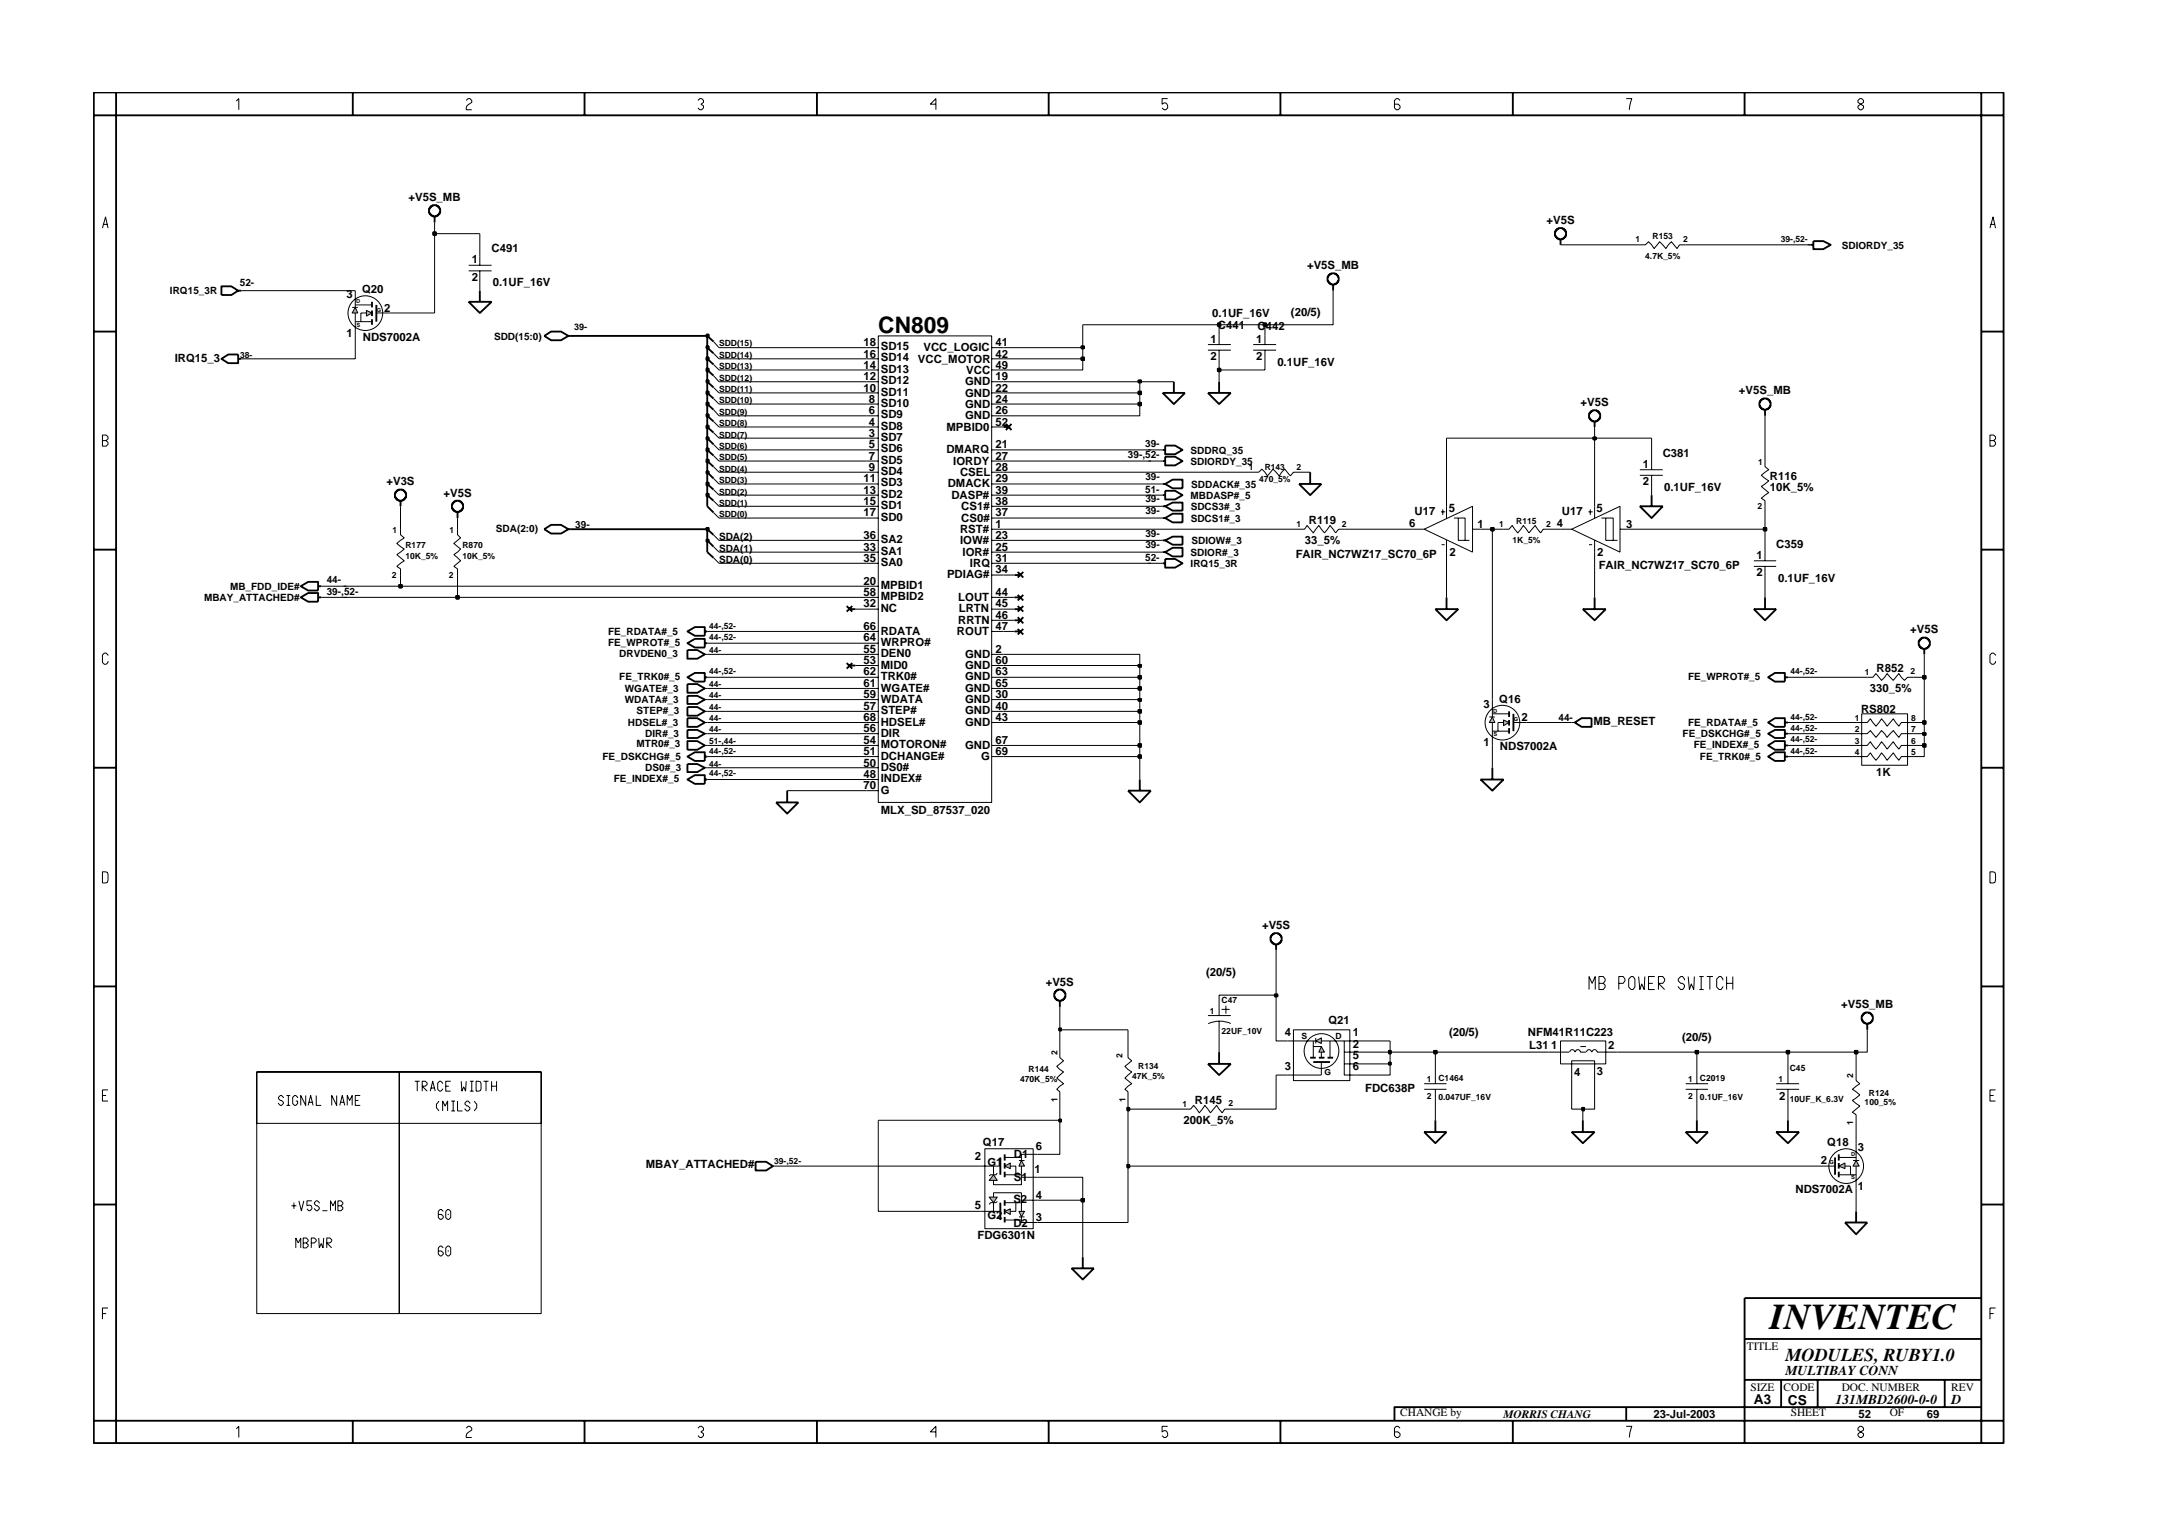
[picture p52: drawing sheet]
<svg xmlns="http://www.w3.org/2000/svg" width="297mm" height="210mm" viewBox="0 0 297 210" stroke-linecap="round" stroke-linejoin="round" font-family="sans-serif">
<defs><g id="words">
<text font-size="5" x="241.8" y="181.6">INVENTEC</text>
<text font-size="3.1" x="120" y="45.6">CN809</text>
<text font-size="2.5" x="244" y="185.9">MODULES, RUBY1.0</text>
<g font-size="1.9">
<text x="239.6" y="191.9">A3</text>
<text x="244" y="187.9">MULTIBAY CONN</text>
<text x="244.3" y="192">CS</text>
<text x="250.8" y="191.9">131MBD2600-0-0</text>
<text x="266.6" y="191.9">D</text>
</g>
<g font-size="1.6">
<text x="55.8" y="27.4">+V5S_MB</text>
<text x="64.5" y="36">1</text>
<text x="67.2" y="34.5">C491</text>
<text x="211.3" y="30.6">+V5S</text>
<text x="47.3" y="40.7">3</text>
<text x="49.5" y="40.1">Q20</text>
<text x="64.5" y="38.4">2</text>
<text x="67.3" y="39.1">0.1UF_16V</text>
<text x="178.6" y="36.8">+V5S_MB</text>
<text x="47.3" y="46">1</text>
<text x="49.6" y="46.6">NDS7002A</text>
<text x="52.5" y="42.6">2</text>
<text x="118" y="47.3">18</text>
<text x="120.3" y="47.9">SD15</text>
<text x="126.2" y="47.9">VCC_LOGIC</text>
<text x="136" y="47.3">41</text>
<text x="165.4" y="46.9">1</text>
<text x="165.6" y="43.4">0.1UF_16V</text>
<text x="166.4" y="45">C441</text>
<text x="171.6" y="46.9">1</text>
<text x="171.8" y="45.1">C442</text>
<text x="176.4" y="43.2">(20/5)</text>
<text x="23.9" y="49.4">IRQ15_3</text>
<text x="118" y="53.5">10</text>
<text x="118" y="51.9">12</text>
<text x="118" y="50.4">14</text>
<text x="118" y="48.9">16</text>
<text x="120.3" y="52.5">SD12</text>
<text x="120.3" y="51">SD13</text>
<text x="120.3" y="49.4">SD14</text>
<text x="125.4" y="49.5">VCC_MOTOR</text>
<text x="131.9" y="52.6">GND</text>
<text x="132" y="51.1">VCC</text>
<text x="136" y="51.9">19</text>
<text x="136" y="53.5">22</text>
<text x="136" y="50.4">49</text>
<text x="136" y="48.9">42</text>
<text x="165.4" y="49.2">2</text>
<text x="171.6" y="49.2">2</text>
<text x="174.5" y="50">0.1UF_16V</text>
<text x="237.6" y="53.8">+V5S_MB</text>
<text x="118.7" y="55">8</text>
<text x="118.7" y="56.6">6</text>
<text x="118.7" y="58.2">4</text>
<text x="118.7" y="59.7">3</text>
<text x="120.3" y="55.6">SD10</text>
<text x="120.3" y="57.2">SD9</text>
<text x="120.3" y="58.8">SD8</text>
<text x="120.3" y="54.1">SD11</text>
<text x="129.3" y="58.9">MPBID0</text>
<text x="131.9" y="55.7">GND</text>
<text x="131.9" y="57.2">GND</text>
<text x="131.9" y="54.2">GND</text>
<text x="136" y="58.2">52</text>
<text x="136" y="55">24</text>
<text x="136" y="56.6">26</text>
<text x="216" y="55.4">+V5S</text>
<text x="118" y="65.9">11</text>
<text x="118.7" y="62.8">7</text>
<text x="118.7" y="64.4">9</text>
<text x="118.7" y="61.2">5</text>
<text x="120.3" y="63.4">SD5</text>
<text x="120.3" y="65">SD4</text>
<text x="120.3" y="61.8">SD6</text>
<text x="120.3" y="60.3">SD7</text>
<text x="129.3" y="61.9">DMARQ</text>
<text x="130.2" y="63.5">IORDY</text>
<text x="131.2" y="65">CSEL</text>
<text x="136" y="61.2">21</text>
<text x="136" y="62.8">27</text>
<text x="136" y="64.4">28</text>
<text x="136" y="65.9">29</text>
<text x="224.5" y="64">1</text>
<text x="227.2" y="62.4">C381</text>
<text x="241.8" y="65.5">R116</text>
<text x="52.8" y="66.3">+V3S</text>
<text x="60.6" y="67.9">+V5S</text>
<text x="118" y="70.5">17</text>
<text x="118" y="67.5">13</text>
<text x="118" y="69">15</text>
<text x="120.3" y="71.1">SD0</text>
<text x="120.3" y="66.5">SD3</text>
<text x="120.3" y="68.1">SD2</text>
<text x="120.3" y="69.6">SD1</text>
<text x="129.5" y="66.6">DMACK</text>
<text x="130" y="68.2">DASP#</text>
<text x="131.3" y="71.3">CS0#</text>
<text x="131.3" y="69.7">CS1#</text>
<text x="136" y="67.5">39</text>
<text x="136" y="70.5">37</text>
<text x="136" y="69">38</text>
<text x="178.9" y="71.6">R119</text>
<text x="193.3" y="70.4">U17</text>
<text x="198" y="70">5</text>
<text x="213.4" y="70.4">U17</text>
<text x="218.1" y="70">5</text>
<text x="224.5" y="66.3">2</text>
<text x="227.4" y="67.1">0.1UF_16V</text>
<text x="241.8" y="67.1">10K_5%</text>
<text x="118" y="75.3">33</text>
<text x="118" y="76.8">35</text>
<text x="118" y="73.7">36</text>
<text x="120.3" y="75.8">SA1</text>
<text x="120.3" y="77.4">SA0</text>
<text x="120.3" y="74.3">SA2</text>
<text x="131.2" y="74.4">IOW#</text>
<text x="131.2" y="72.8">RST#</text>
<text x="131.5" y="76">IOR#</text>
<text x="132.5" y="77.5">IRQ</text>
<text x="136" y="73.7">23</text>
<text x="136" y="72.2">1</text>
<text x="136" y="76.8">31</text>
<text x="136" y="75.3">25</text>
<text x="177" y="76.2">FAIR_NC7WZ17_SC70_6P</text>
<text x="178.3" y="74.4">33_5%</text>
<text x="192.5" y="72.1">6</text>
<text x="198.1" y="76">2</text>
<text x="201.9" y="72.1">1</text>
<text x="212.7" y="72.1">4</text>
<text x="218.2" y="76">2</text>
<text x="218.4" y="77.7">FAIR_NC7WZ17_SC70_6P</text>
<text x="222.2" y="72.1">3</text>
<text x="240" y="76.4">1</text>
<text x="242.7" y="74.9">C359</text>
<text x="118" y="81.5">58</text>
<text x="118" y="83">32</text>
<text x="118" y="79.9">20</text>
<text x="120.3" y="82.1">MPBID2</text>
<text x="120.3" y="83.6">NC</text>
<text x="120.3" y="80.4">MPBID1</text>
<text x="129.4" y="79">PDIAG#</text>
<text x="130.9" y="82.1">LOUT</text>
<text x="131" y="83.7">LRTN</text>
<text x="136" y="81.5">44</text>
<text x="136" y="83">45</text>
<text x="136" y="78.3">34</text>
<text x="240" y="78.8">2</text>
<text x="242.9" y="79.5">0.1UF_16V</text>
<text x="118" y="87.6">64</text>
<text x="118" y="86.1">66</text>
<text x="118" y="89.3">55</text>
<text x="120.3" y="88.2">WRPRO#</text>
<text x="120.3" y="86.7">RDATA</text>
<text x="120.3" y="89.8">DEN0</text>
<text x="130.8" y="86.8">ROUT</text>
<text x="130.9" y="85.3">RRTN</text>
<text x="131.9" y="89.9">GND</text>
<text x="136" y="84.6">46</text>
<text x="136" y="86.1">47</text>
<text x="136" y="89.3">2</text>
<text x="261" y="86.5">+V5S</text>
<text x="118" y="93.9">61</text>
<text x="118" y="92.3">62</text>
<text x="118" y="90.8">53</text>
<text x="118" y="95.4">59</text>
<text x="120.3" y="94.5">WGATE#</text>
<text x="120.3" y="92.9">TRK0#</text>
<text x="120.3" y="91.4">MID0</text>
<text x="131.9" y="91.5">GND</text>
<text x="131.9" y="93">GND</text>
<text x="131.9" y="94.6">GND</text>
<text x="136" y="90.8">60</text>
<text x="136" y="92.3">63</text>
<text x="136" y="93.9">65</text>
<text x="136" y="95.4">30</text>
<text x="255.5" y="94.5">330_5%</text>
<text x="256.4" y="91.8">R852</text>
<text x="118" y="98.6">68</text>
<text x="118" y="101.7">54</text>
<text x="118" y="100.1">56</text>
<text x="118" y="97">57</text>
<text x="120.3" y="99.2">HDSEL#</text>
<text x="120.3" y="100.7">DIR</text>
<text x="120.3" y="97.5">STEP#</text>
<text x="120.3" y="96">WDATA</text>
<text x="131.9" y="97.6">GND</text>
<text x="131.9" y="99.2">GND</text>
<text x="131.9" y="96.1">GND</text>
<text x="136" y="101.7">67</text>
<text x="136" y="97">40</text>
<text x="136" y="98.6">43</text>
<text x="202.7" y="96.7">3</text>
<text x="202.7" y="102">1</text>
<text x="204.8" y="96">Q16</text>
<text x="207.9" y="98.6">2</text>
<text x="217.7" y="99.1">MB_RESET</text>
<text x="254.3" y="97.4">RS802</text>
<text x="118" y="107.9">70</text>
<text x="118" y="106.4">48</text>
<text x="118" y="104.7">50</text>
<text x="118" y="103.2">51</text>
<text x="120.3" y="102.2">MOTORON#</text>
<text x="120.3" y="106.9">INDEX#</text>
<text x="120.3" y="105.3">DS0#</text>
<text x="120.3" y="103.8">DCHANGE#</text>
<text x="131.9" y="102.4">GND</text>
<text x="134.1" y="103.9">G</text>
<text x="136" y="103.2">69</text>
<text x="204.9" y="102.5">NDS7002A</text>
<text x="256.3" y="106.1">1K</text>
<text x="120.3" y="111.2">MLX_SD_87537_020</text>
<text x="120.3" y="108.5">G</text>
<text x="172.4" y="126.9">+V5S</text>
<text x="142.9" y="134.7">+V5S</text>
<text x="164.8" y="133.3">(20/5)</text>
<text x="251.6" y="137.7">+V5S_MB</text>
<text x="175.5" y="141.6">4</text>
<text x="181.5" y="139.9">Q21</text>
<text x="184.9" y="141.6">1</text>
<text x="184.9" y="143.2">2</text>
<text x="198" y="141.6">(20/5)</text>
<text x="208.8" y="141.6">NFM41R11C223</text>
<text x="208.9" y="143.4">L31 1</text>
<text x="219.7" y="143.4">2</text>
<text x="229.8" y="142.2">(20/5)</text>
<text x="175.5" y="146.3">3</text>
<text x="184.9" y="144.8">5</text>
<text x="184.9" y="146.3">6</text>
<text x="186.5" y="149.2">FDC638P</text>
<text x="215.1" y="147">4</text>
<text x="218.2" y="146.9">3</text>
<text x="161.7" y="153.6">200K_5%</text>
<text x="163.3" y="150.8">R145</text>
<text x="243.1" y="150.4">2</text>
<text x="88.2" y="159.7">MBAY_ATTACHED#</text>
<text x="133.2" y="158.6">2</text>
<text x="134.3" y="156.6">Q17</text>
<text x="134.9" y="159.3">G1</text>
<text x="138.5" y="158.2">D1</text>
<text x="138.5" y="161.5">S1</text>
<text x="141.3" y="160.2">1</text>
<text x="141.5" y="157.2">6</text>
<text x="248.8" y="159.1">2</text>
<text x="249.7" y="156.6">Q18</text>
<text x="253.9" y="157.3">3</text>
<text x="133.2" y="165.3">5</text>
<text x="134.9" y="166.5">G2</text>
<text x="138.5" y="167.6">D2</text>
<text x="138.5" y="164.4">S2</text>
<text x="141.5" y="166.9">3</text>
<text x="141.5" y="163.8">4</text>
<text x="245.3" y="163.1">NDS7002A</text>
<text x="253.9" y="162.6">1</text>
<text x="133.5" y="169.3">FDG6301N</text>
<text x="238.7" y="184.4">TITLE</text>
<text x="239.2" y="190">SIZE</text>
<text x="243.7" y="190">CODE</text>
<text x="251.6" y="190">DOC. NUMBER</text>
<text x="266.6" y="190">REV</text>
<text x="191.3" y="193.5">CHANGE by</text>
<text x="205.4" y="193.7">MORRIS CHANG</text>
<text x="225.9" y="193.7">23-Jul-2003</text>
<text x="244.7" y="193.5">SHEET</text>
<text x="253.9" y="193.7">52</text>
<text x="258.2" y="193.5">OF</text>
<text x="263.3" y="193.7">69</text>
</g>
<g font-size="1.4">
<text x="251.7" y="34">SDIORDY_35</text>
<text x="23.2" y="40.2">IRQ15_3R</text>
<text x="32.8" y="39.1">52-</text>
<text x="67.5" y="46.4">SDD(15:0)</text>
<text x="154.1" y="62.6">39-,52-</text>
<text x="156.5" y="61.1">39-</text>
<text x="156.5" y="65.5">39-</text>
<text x="162.7" y="63.5">SDIORDY_35</text>
<text x="162.7" y="62">SDDRQ_35</text>
<text x="156.5" y="67.3">51-</text>
<text x="156.5" y="70.2">39-</text>
<text x="156.5" y="68.7">39-</text>
<text x="162.7" y="68.2">MBDASP#_5</text>
<text x="162.7" y="71.3">SDCS1#_3</text>
<text x="162.7" y="69.7">SDCS3#_3</text>
<text x="162.8" y="66.6">SDDACK#_35</text>
<text x="67.8" y="72.7">SDA(2:0)</text>
<text x="78.6" y="72.2">39-</text>
<text x="98.2" y="73.8">SDA(2)</text>
<text x="98.2" y="75.4">SDA(1)</text>
<text x="98.2" y="76.9">SDA(0)</text>
<text x="156.5" y="76.6">52-</text>
<text x="156.5" y="73.3">39-</text>
<text x="156.5" y="74.8">39-</text>
<text x="162.7" y="76">SDIOR#_3</text>
<text x="162.7" y="77.5">IRQ15_3R</text>
<text x="162.8" y="74.3">SDIOW#_3</text>
<text x="27.9" y="82.1">MBAY_ATTACHED#</text>
<text x="31.4" y="80.6">MB_FDD_IDE#</text>
<text x="44.6" y="79.7">44-</text>
<text x="44.6" y="81.3">39-,52-</text>
<text x="83.1" y="88.2">FE_WPROT#_5</text>
<text x="83.1" y="86.7">FE_RDATA#_5</text>
<text x="84.6" y="89.8">DRVDEN0_3</text>
<text x="84.6" y="92.9">FE_TRK0#_5</text>
<text x="85.4" y="94.5">WGATE#_3</text>
<text x="230.7" y="92.9">FE_WPROT#_5</text>
<text x="85.4" y="96">WDATA#_3</text>
<text x="85.8" y="99.2">HDSEL#_3</text>
<text x="87" y="97.6">STEP#_3</text>
<text x="88.2" y="100.7">DIR#_3</text>
<text x="212.9" y="98.6">44-</text>
<text x="229.9" y="100.7">FE_DSKCHG#_5</text>
<text x="230.7" y="99.2">FE_RDATA#_5</text>
<text x="82.3" y="103.8">FE_DSKCHG#_5</text>
<text x="83.8" y="106.9">FE_INDEX#_5</text>
<text x="87" y="102">MTR0#_3</text>
<text x="88.2" y="105.3">DS0#_3</text>
<text x="231.4" y="102.2">FE_INDEX#_5</text>
<text x="232.3" y="103.8">FE_TRK0#_5</text>
</g>
<g font-size="1.2">
<text x="223.5" y="33.1">1</text>
<text x="224.8" y="35.4">4.7K_5%</text>
<text x="225.8" y="32.7">R153</text>
<text x="230" y="33.1">2</text>
<text x="243.3" y="33.1">39-,52-</text>
<text x="78.4" y="45.1">39-</text>
<text x="98.2" y="47.3">SDD(15)</text>
<text x="32.8" y="48.9">38-</text>
<text x="98.2" y="50.5">SDD(13)</text>
<text x="98.2" y="52">SDD(12)</text>
<text x="98.2" y="53.6">SDD(11)</text>
<text x="98.2" y="49">SDD(14)</text>
<text x="98.2" y="55.1">SDD(10)</text>
<text x="98.2" y="56.7">SDD(9)</text>
<text x="98.2" y="58.3">SDD(8)</text>
<text x="98.2" y="59.8">SDD(7)</text>
<text x="98.2" y="62.9">SDD(5)</text>
<text x="98.2" y="64.4">SDD(4)</text>
<text x="98.2" y="61.4">SDD(6)</text>
<text x="170.6" y="64.2">1</text>
<text x="172" y="65.9">470_5%</text>
<text x="172.8" y="64.2">R143</text>
<text x="177.2" y="64.2">2</text>
<text x="240.2" y="63.5">1</text>
<text x="98.2" y="66.1">SDD(3)</text>
<text x="98.2" y="67.6">SDD(2)</text>
<text x="98.2" y="69.1">SDD(1)</text>
<text x="98.2" y="70.7">SDD(0)</text>
<text x="177.2" y="72">1</text>
<text x="183.3" y="72">2</text>
<text x="204.8" y="72">1</text>
<text x="207.2" y="71.6">R115</text>
<text x="211.3" y="72">2</text>
<text x="240.1" y="69.6">2</text>
<text x="53.6" y="72.8">1</text>
<text x="55.4" y="74.9">R177</text>
<text x="55.4" y="76.4">10K_5%</text>
<text x="61.4" y="72.8">1</text>
<text x="63.2" y="74.9">R870</text>
<text x="63.2" y="76.4">10K_5%</text>
<text x="206.7" y="74.3">1K_5%</text>
<text x="53.5" y="78.9">2</text>
<text x="61.3" y="78.9">2</text>
<text x="96.9" y="89.3">44-</text>
<text x="96.9" y="87.5">44-,52-</text>
<text x="96.9" y="86">44-,52-</text>
<text x="96.9" y="95.4">44-</text>
<text x="96.9" y="93.9">44-</text>
<text x="96.9" y="92.1">44-,52-</text>
<text x="244.6" y="92.1">44-,52-</text>
<text x="254.8" y="92.2">1</text>
<text x="261.1" y="92.1">2</text>
<text x="96.9" y="100.1">44-</text>
<text x="96.9" y="97">44-</text>
<text x="96.9" y="101.7">51-,44-</text>
<text x="96.9" y="98.6">44-</text>
<text x="244.6" y="101.4">44-,52-</text>
<text x="244.6" y="99.9">44-,52-</text>
<text x="244.6" y="98.4">44-,52-</text>
<text x="253.4" y="101.7">3</text>
<text x="253.4" y="98.6">1</text>
<text x="253.4" y="100.1">2</text>
<text x="261.1" y="101.7">6</text>
<text x="261.1" y="100.1">7</text>
<text x="261.1" y="98.6">8</text>
<text x="96.9" y="104.7">44-</text>
<text x="96.9" y="103.1">44-,52-</text>
<text x="96.9" y="106.1">44-,52-</text>
<text x="244.6" y="103.1">44-,52-</text>
<text x="253.4" y="103.2">4</text>
<text x="261.1" y="103.2">5</text>
<text x="166.9" y="137.1">C47</text>
<text x="165.3" y="138.5">1</text>
<text x="166.9" y="141.2">22UF_10V</text>
<text x="177.8" y="141.9">S</text>
<text x="182.5" y="141.9">D</text>
<text x="139.4" y="147.8">470K_5%</text>
<text x="140.5" y="146.5">R144</text>
<text x="144.5" y="144.1" transform="rotate(-90 144.5 144.1)">2</text>
<text x="153.4" y="144.5" transform="rotate(-90 153.4 144.5)">2</text>
<text x="154.7" y="147.5">47K_5%</text>
<text x="155.5" y="146.1">R134</text>
<text x="181" y="146.9">G</text>
<text x="194.9" y="147.8">1</text>
<text x="196.5" y="147.7">C1464</text>
<text x="230.7" y="147.8">1</text>
<text x="232.3" y="147.7">C2019</text>
<text x="243" y="147.8">1</text>
<text x="244.5" y="146.4">C45</text>
<text x="253.2" y="147.2" transform="rotate(-90 253.2 147.2)">2</text>
<text x="255.3" y="149.8">R124</text>
<text x="144.5" y="150.6" transform="rotate(-90 144.5 150.6)">1</text>
<text x="153.8" y="150.6" transform="rotate(-90 153.8 150.6)">1</text>
<text x="161.6" y="151.2">1</text>
<text x="167.8" y="151.1">2</text>
<text x="194.9" y="150.2">2</text>
<text x="196.5" y="150.4">0.047UF_16V</text>
<text x="230.7" y="150.2">2</text>
<text x="232.3" y="150.4">0.1UF_16V</text>
<text x="244.5" y="150.6">10UF_K_6.3V</text>
<text x="253.2" y="153.7" transform="rotate(-90 253.2 153.7)">1</text>
<text x="254.8" y="151">100_5%</text>
<text x="105.8" y="159.1">39-,52-</text>
</g>
<g font-size=".8">
<text x="48.7" y="41.4">D</text>
<text x="48.7" y="44.7">S</text>
<text x="51.5" y="42.6">G</text>
<text x="204" y="97.4">D</text>
<text x="204.1" y="100.5">S</text>
<text x="206.9" y="98.5">G</text>
<text x="250" y="159.1">G</text>
<text x="252.9" y="161.2">S</text>
<text x="252.9" y="157.9">D</text>
</g>
</g></defs>
<g fill="none" stroke="#000" stroke-width=".25">
<path d="M74.4 45.9l.9-.6h1.4l1 .6-1 .6h-1.4zM77.7 45.9h.3M96.6 52.2l.9 .7M96.6 45.9l.9 .8M137.1 58.3h.8M137.4 57.9l.8 .9M138.2 57.9l-.8 .9M96.6 63l.9 .8M158.9 73.8h.3M159.2 73.8l1-.5h1.4v1.1h-1.4zM177.5 66.1h3l-1.5 1.6zM179 64.5v1.6"/>
<path d="M93.9 88.8h1.4l1 .6-1 .6h-1.4zM93.9 86.3l1-.6h1.4v1.2h-1.4zM93.9 92.6l1-.6h1.4v1.1h-1.4zM93.9 98.1h1.4l1 .6-1 .6h-1.4zM96.3 92.6h.3M96.3 86.3h.3M215.2 98.7l.9-.6h1.4v1.2h-1.4zM239.6 83.2h3.1l-1.5 1.6zM241.2 81.6v1.6M241.6 92.6l.9-.6h1.4v1.1h-1.4zM241.6 98.7l.9-.6h1.4v1.2h-1.4zM243.9 92.6h.4"/>
<path d="M243.9 98.7h.4M254.5 138.6l.2-.1a.72 .72 0 0 1 .9 0l.3 .4v.5l-.5 .5h-.5l-.4-.4-.1-.6h.1zM255.1 139.9v.8M250.7 158.2v2.3"/>
</g>
<g fill="none" stroke="#000" stroke-width=".14">
<path d="M97.5 52.9l.7 .8M97.5 46.7l.7 .8M171.2 47.1h3.2M171.2 47.9h3.2M172.8 45.9v1.2M172.8 47.9v1.1M79.6 72.3h.4M97.5 63.8l.7 .7M171.2 64.5h.8l.4-.4 .8 .9 .7-.9 .9 .9 .7-.9 .8 .9 .4-.5h.8M96.3 89.4h.3M96.3 98.7h.3M214.7 98.7h.5"/>
<path d="M253.6 98.7h1.5l.5-.5 .7 1 .8-1 .7 1 .9-1 .7 1 .4-.5h1.6M254.4 97.6h6.2v7h-6.2zM253.6 100.3h1.5l.5-.5 .7 1 .8-1 .7 1 .9-1 .7 1 .4-.5h1.6M253.6 101.9h1.5l.5-.5 .7 1 .8-1 .7 1 .9-1 .7 1 .4-.5h1.6M253.6 103.4h1.5l.5-.5 .7 1 .8-1 .7 1 .9-1 .7 1 .4-.5h1.6M248.9 159.4h1.8"/>
</g>
<path d="M253.6 158.6l.4 .8h-.8z" fill-rule="evenodd" fill="#b3b3b3" stroke="#000" stroke-width=".14"/>
<path d="M253.2 158.6h.8" fill="none" stroke="#000" stroke-width=".14"/>
<path d="M251.2 159.4l.9-.5v.8z" fill-rule="evenodd" fill="#b3b3b3" stroke="#000" stroke-width=".14"/>
<g fill="none" stroke="#000" stroke-width=".25">
<path d="M240.6 54.7l.1-.1a.72 .72 0 0 1 1 0l.2 .4v.5l-.5 .5h-.5l-.4-.4-.1-.6h.1zM241.2 56v.8M158.9 70.8h.3M159.2 70.8l1-.6h1.4v1.2h-1.4zM93.9 87.9l1-.6h1.4v1.2h-1.4zM96.3 87.9h.3M206.8 97.6v2.3M93.9 101.3h1.4l1 .6-1 .6h-1.4zM242.7 154.7h3.1l-1.5 1.5zM244.3 153.1v1.6M251.2 157.7v.9M251.2 158.9v.8"/>
<path d="M251.2 160.1v.8"/>
</g>
<g fill="none" stroke="#000" stroke-width=".14">
<path d="M206.8 98.7h1.8M96.3 101.9h.3M251.2 158.2h2.4M252.1 159.4h.7v1.1M253.6 156.2v2.4M253.6 159.4v3M251.2 160.5h2.4"/>
<circle cx="252.2" cy="159.4" r="2.37"/>
</g>
<path d="M203.9 98l.3 .7h-.7z" fill-rule="evenodd" fill="#b3b3b3" stroke="#000" stroke-width=".14"/>
<path d="M203.5 98h.7" fill="none" stroke="#000" stroke-width=".14"/>
<path d="M205.4 98.4l.8 .3-.8 .5z" fill-rule="evenodd" fill="#b3b3b3" stroke="#000" stroke-width=".14"/>
<g fill="none" stroke="#000" stroke-width=".25">
<path d="M30.3 39.1h1.3l.9 .6-.9 .6h-1.3zM32.5 39.7h.5M59 28.1l.6-.1 .5 .4v.7l-.3 .4-.7 .1-.4-.4-.1-.7zM59.4 29.6v.8M181.7 37.4h.7l.4 .3 .1 .7-.3 .4-.7 .1-.4-.4-.1-.6zM182.1 39v.7M51.4 41.7v2.3M96.6 47.5l.9 .8M96.6 49l.9 .8M96.6 58.3l.9 .8M96.6 59.9l.9 .8M54.1 67.2l.2-.1a.72 .72 0 0 1 .9 0l.3 .3v.5l-.5 .5h-.5l-.5-.3v-.7z"/>
<path d="M54.7 68.4v.8M74.4 72.3l.9-.6h1.4l1 .6-1 .6h-1.4zM77.7 72.3h.3M96.6 75.5l.9 .7M96.6 67.7l.9 .7M96.6 69.2l.9 .8M96.6 72.3l.9 .8M96.6 61.5l.9 .7M96.6 73.8l.9 .9M138.6 78.6h.8M139.1 78.2l.7 .7M139.8 78.2l-.7 .7"/>
<path d="M158.9 69.2h.3M158.9 67.7h.3M158.9 66.1h.3M158.9 75.5h.3M159.2 67.1h1.4l1 .6-1 .6h-1.4zM159.2 66.1l1-.6h1.4v1.2h-1.4zM159.2 69.2l1-.5h1.4v1.1h-1.4zM159.2 75.5l1-.6h1.4v1.1h-1.4zM224.1 69.2h3.1l-1.5 1.6zM225.7 67.7v1.5M93.9 99.8h1.4l1 .5-1 .6h-1.4zM93.9 96.6h1.4l1 .6-1 .6h-1.4z"/>
<path d="M93.9 95.1h1.4l1 .5-1 .6h-1.4zM93.9 93.5h1.4l1 .6-1 .6h-1.4zM115.7 82.8l.7 .8M116.1 83.2h.8M116.4 82.8l-.7 .8M138.6 86.3h.8M138.6 81.6h.8M138.6 83.2h.8M138.6 84.8h.8M139.1 86l.7 .7M139.1 81.3l.7 .8M139.1 82.8l.7 .8"/>
<path d="M139.1 84.3l.7 .9M139.8 86l-.7 .7M139.8 81.3l-.7 .8M139.8 82.8l-.7 .8M139.8 84.3l-.7 .9M196.1 83.2h3.1l-1.6 1.6zM197.6 81.6v1.6M206.2 97.2v.8M206.2 98.4v.8M206.2 99.5v.8M262.5 87.2l.7-.1 .4 .4 .1 .7-.4 .4-.6 .1-.5-.4v-.7zM262.9 88.7v.7"/>
<path d="M93.9 104.4h1.4l1 .5-1 .6h-1.4zM93.9 106.5l1-.6h1.4v1.2h-1.4zM96.3 106.5h.3M106 109.7h3.1l-1.5 1.5zM107.6 108v1.7M154.1 108h3.2l-1.6 1.7zM155.7 106.5v1.5M241.6 101.9l.9-.6h1.4v1.2h-1.4zM241.6 100.3l.9-.5h1.4v1.1h-1.4zM243.9 101.9h.4M243.9 100.3h.4M144.2 135.5l.2-.1a.72 .72 0 0 1 .9 0l.3 .3v.5l-.5 .6h-.5l-.5-.4-.1-.7h.1z"/>
<path d="M144.8 136.8v.8M103.2 158.8h1.5l.9 .6-.9 .5h-1.5zM194.6 154.7h3l-1.5 1.5zM196.1 153.1v1.6M230.3 154.7h3.1l-1.6 1.5zM231.8 153.1v1.6"/>
</g>
<g fill="none" stroke="#000" stroke-width=".14">
<path d="M64 36.3h3.2M64 37h3.2M65.6 35.1v1.2M65.6 37v1.1M224.1 33.5h.7l.4-.5 .8 1 .8-1 .8 1 .8-1 .7 1 .4-.5h.8M247 33.5h.4M51.4 42.8h1.8M97.5 48.3l.7 .7M97.5 49.8l.7 .8M97.5 59.1l.7 .8M54.7 72.3v.8l.5 .4-1 .8 1 .7-1 .8 1 .8-1 .8 .5 .3v.9M97.5 76.2l.7 .8"/>
<path d="M97.5 60.7l.7 .8M97.5 68.4l.7 .8M97.5 70l.7 .8M97.5 73.1l.7 .7M97.5 62.2l.7 .8M97.5 74.7l.7 .8M156.9 63h.4M156.9 61.5h.4M156.9 67.7h.4M205.4 72.3h.8l.4-.5 .8 1 .7-1 .8 1 .8-1 .8 1 .3-.5h.8M213.2 72.3h1.5M214.7 72.3l6.6-3.1v6.3z"/>
<path d="M217 69.9h.6M217.1 74.4h.4M217.3 69.6v.8M217.9 69.2v1.6M217.9 73.8v1.7M218.8 70.8h1.6v3h.6M219.4 70.8v3h1M221.3 72.3h1.2M239.6 76.6h3.1M239.6 77.4h3.1M241.2 63v.8l.5 .4-1 .8 1 .7-1 .8 1 .8-1 .8 .5 .3v.8M241.2 75.5v1.1"/>
<path d="M241.2 77.4v1.2M46.9 80.1h.5M46.9 81.6h.5M96.3 97.2h.3M96.3 95.6h.3M96.3 94.1h.3M203.9 99.9h2.3M203.9 97.6h2.3M203.9 95.6v2.4M203.9 98.7v3.2M205.4 98.7h-.7v1.2M96.3 104.9h.3"/>
<path d="M96.3 100.3h.3M105.6 159.4h.4M161.9 151.6h.8l.4-.5 .8 1 .7-1 .8 1 .8-1 .8 1 .3-.5h.9M230.3 148.1h3.1M230.3 148.9h3.1M231.8 146.9v1.2M231.8 148.9v1.1"/>
<circle cx="205.3" cy="98.8" r="2.37"/>
</g>
<path d="M48.5 42l.4 .8h-.8z" fill-rule="evenodd" fill="#b3b3b3" stroke="#000" stroke-width=".14"/>
<path d="M48.1 42h.8" fill="none" stroke="#000" stroke-width=".14"/>
<path d="M50.1 42.4l.7 .4-.7 .4z" fill-rule="evenodd" fill="#b3b3b3" stroke="#000" stroke-width=".14"/>
<g fill="none" stroke="#000" stroke-width=".25">
<path d="M50.8 41.2v.8M50.8 42.4v.8M50.8 43.6v.8M115.7 90.6l.7 .8M116.1 90.9h.8M116.4 90.6l-.7 .8M136.7 158.2v2.3M137.3 157.7v.9M137.3 158.9v.8M136.7 164.4v2.3M137.3 160.1v.8M137.3 164v.8"/>
<path d="M137.3 165.2v.8M137.3 166.3v.8"/>
</g>
<g fill="none" stroke="#000" stroke-width=".14">
<path d="M48.5 39.7v2.3M48.5 44h2.3M48.5 41.7h2.3M48.5 42.8v3.1M50.1 42.8h-.8v1.2M134 159.4h2.7M134.6 157h6.6v10.9h-6.6zM141.8 157.7h-2.2v.5h-2.3M154.1 143.8v.7l.5 .5-.9 .7 .9 .8-.9 .8 .9 .8-.9 .8 .4 .3v.8M137.3 160.5h2.3v.4h2.2M137.3 166.7h2.3v.4h1.6M141.2 164h-1.6v.4h-2.3"/>
<circle cx="49.9" cy="42.8" r="2.37"/>
</g>
<path d="M135.7 160.5l.6 .8h-1.1z" fill-rule="evenodd" fill="#b3b3b3" stroke="#000" stroke-width=".14"/>
<path d="M136.3 160.3l-.2 .2h-.8l-.1 .2" fill="none" stroke="#000" stroke-width=".14"/>
<path d="M135.2 163.6h1.1l-.6 .8z" fill-rule="evenodd" fill="#b3b3b3" stroke="#000" stroke-width=".14"/>
<path d="M135.7 159.4v1.1M134 165.5h2.7M135.7 163.6v-.6h3.9v1M135.7 164.4v1.1M139.6 160.9v1h-3.9v-.6M141.2 164h.6M141.2 167.1h.6" fill="none" stroke="#000" stroke-width=".14"/>
<path d="M137.3 159.4l.7-.5v.8z" fill-rule="evenodd" fill="#b3b3b3" stroke="#000" stroke-width=".14"/>
<path d="M138 159.4h.8v1.1" fill="none" stroke="#000" stroke-width=".14"/>
<path d="M139.6 158.6l.4 .8h-.8z" fill-rule="evenodd" fill="#b3b3b3" stroke="#000" stroke-width=".14"/>
<path d="M139.2 158.6h.8M139.6 158.2v.4M139.6 159.4v1.1" fill="none" stroke="#000" stroke-width=".14"/>
<path d="M137.3 165.5l.7-.3v.8z" fill-rule="evenodd" fill="#b3b3b3" stroke="#000" stroke-width=".14"/>
<path d="M138.8 164.4v1.1h-.8" fill="none" stroke="#000" stroke-width=".14"/>
<path d="M139.2 165.5h.8l-.4 .8z" fill-rule="evenodd" fill="#b3b3b3" stroke="#000" stroke-width=".14"/>
<g fill="none" stroke="#000" stroke-width=".14">
<path d="M78 45.9h.4M97.5 57.6l.7 .7M118.4 47.5h1.6M118.4 49h1.6M118.4 50.6h1.6M118.4 52.2h1.6M118.4 53.7h1.6M118.4 55.2h1.6M118.4 56.8h1.6M118.4 58.3h1.6M118.4 59.9h1.6M120 45.9h15.5v63.8h-15.5z"/>
<path d="M135.5 47.5h1.6M135.5 49h1.6M135.5 50.6h1.6M135.5 52.2h1.6M135.5 53.7h1.6M135.5 55.2h1.6M135.5 56.8h1.6M135.5 58.3h1.6M118.4 77h1.6M118.4 61.5h1.6M118.4 63h1.6M118.4 64.5h1.6"/>
<path d="M118.4 66.1h1.6M118.4 69.2h1.6M118.4 70.8h1.6M118.4 73.8h1.6M118.4 75.5h1.6M118.4 67.7h1.6M135.5 77h1.6M135.5 61.5h1.6M135.5 63h1.6M135.5 64.5h1.6M135.5 66.1h1.6M135.5 69.2h1.6"/>
<path d="M135.5 70.8h1.6M135.5 73.8h1.6M135.5 75.5h1.6M135.5 67.7h1.6M135.5 72.3h1.6M135.5 78.6h1.6M156.9 77h.4M177.5 72.3h.8l.3-.5 .8 1 .8-1 .8 1 .7-1 .8 1 .4-.5h.8M193 72.3h1.6M194.6 72.3l6.6-3.1v6.3zM196.9 69.9h.6M197 74.4h.4"/>
<path d="M197.1 69.6v.8M197.6 69.2v1.6M197.6 73.8v1.7M198.7 70.8h1.5v3h.6M199.2 70.8v3h1M201.2 72.3h1.1M224.1 64.2h3.1M224.1 65h3.1M225.7 63v1.2M225.7 65v1.1M118.4 80.1h1.6M118.4 81.6h1.6"/>
<path d="M118.4 83.2h1.6M118.4 86.3h1.6M118.4 87.9h1.6M118.4 89.4h1.6M118.4 90.9h1.6M118.4 92.6h1.6M118.4 94.1h1.6M118.4 95.6h1.6M118.4 97.2h1.6M118.4 98.7h1.6M135.5 81.6h1.6M135.5 83.2h1.6"/>
<path d="M135.5 86.3h1.6M135.5 89.4h1.6M135.5 90.9h1.6M135.5 92.6h1.6M135.5 94.1h1.6M135.5 95.6h1.6M135.5 97.2h1.6M135.5 98.7h1.6M135.5 84.8h1.6M118.4 100.3h1.6M118.4 101.9h1.6M118.4 103.4h1.6"/>
<path d="M118.4 104.9h1.6M118.4 108h1.6M118.4 106.5h1.6M135.5 101.9h1.6M135.5 103.4h1.6M165 138.8h3.2M166.6 137.6v1.2M166.6 139.5v1.2M166.9 137.9h1.1M167.5 137.4v1.1M168.2 139.9a3.7 3.7 0 0 0-3.1 0M180.5 145.1v1.8"/>
<path d="M194.6 148.1h3M194.6 148.9h3M196.1 146.9v1.2M196.1 148.9v1.1M211.6 143.8h2.8M213.2 142.3h6.2v3.1h-6.2zM214.5 143.8a.34 .34 0 0 1 .3-.4 .34 .34 0 0 1 .4 .4M214.7 146.9v-1.9h3.2v1.9M215.3 143.8a.34 .34 0 0 1 .3-.4 .34 .34 0 0 1 .3 .4h.8M215.9 143h.8M216.8 143.8a.34 .34 0 0 1 .3-.4 .34 .34 0 0 1 .4 .4M217.5 143.8a.34 .34 0 0 1 .4-.4 .34 .34 0 0 1 .3 .4h2.8"/>
<path d="M136.3 164.2l-.2 .2h-.8l-.1 .2M139.2 166.3h.8M139.6 164.4v1.1M139.6 166.3v.4"/>
</g>
<g fill="none" stroke="#000" stroke-width=".25">
<path d="M65.6 39.7v1.5M212.6 31.4l.2-.1a.72 .72 0 0 1 .9 0l.3 .4v.5l-.5 .5h-.5l-.5-.3v-.7zM213.2 32.7v.8M30.3 49l.9-.6h1.3v1.2h-1.3zM32.5 49h.5M64 41.2h3.2l-1.6 1.6zM96.6 56.8l.9 .8M158.9 53.7h3l-1.5 1.5zM160.4 52.2v1.5M217.5 56.1h.6l.5 .3v.7l-.3 .4-.7 .1-.4-.4-.1-.6zM217.9 57.6v.7M61.9 68.7l.2-.1a.72 .72 0 0 1 .9 0l.3 .3v.5l-.5 .5h-.5l-.5-.3v-.7z"/>
<path d="M62.5 70v.8M41.1 80.1l1-.6h1.4v1.2h-1.4zM41.1 81.6l1-.6h1.4v1.2h-1.4zM43.5 80.1h.4M43.5 81.6h.4M216.3 83.2h3.1l-1.5 1.6zM217.9 81.6v1.6M202.3 106.5h3.1l-1.5 1.5zM203.9 104.9v1.6M241.6 103.4l.9-.6h1.4v1.2h-1.4zM243.9 103.4h.4M173.8 127.8l.1-.1a.72 .72 0 0 1 1 0l.2 .3v.5l-.5 .5h-.5l-.4-.3-.1-.7h.1z"/>
<path d="M174.4 129v.8M179.4 145.1h2.3M146.4 173.3h3.1l-1.6 1.6zM147.9 171.8v1.5M252.1 167.1h3l-1.5 1.6zM253.6 165.5v1.6"/>
</g>
<path d="M179.8 142.3l.7-.5v.8z" fill-rule="evenodd" fill="#b3b3b3" stroke="#000" stroke-width=".14"/>
<path d="M179.8 141.8v.8" fill="none" stroke="#000" stroke-width=".14"/>
<path d="M180.5 143l.5 .8h-.8z" fill-rule="evenodd" fill="#b3b3b3" stroke="#000" stroke-width=".14"/>
<g fill="none" stroke="#000" stroke-width=".25">
<path d="M247.4 33.5h.4M247.8 32.9h1.3l1 .6-1 .6h-1.3zM96.6 50.6l.9 .7M96.6 53.7l.9 .8M96.6 55.2l.9 .8M165 53.7h3.2l-1.6 1.5zM166.6 52.2v1.5M96.6 64.5l.9 .9M96.6 66.1l.9 .8M158.9 63h.3M158.9 61.5h.3M158.9 77h.3"/>
<path d="M159.2 62.4h1.4l1 .6-1 .6h-1.4zM159.2 60.9h1.4l1 .6-1 .6h-1.4zM159.2 76.4h1.4l1 .6-1 .6h-1.4zM93.9 103.4l1-.6h1.4v1.2h-1.4zM96.3 103.4h.3M165 145.4h3.2l-1.6 1.5zM166.6 143.8v1.6M179 144.5h.8M180.2 144.5h.8M181.4 144.5h.7M214.7 154.7h3.2l-1.6 1.5zM216.3 153.1v1.6"/>
</g>
<g fill="none" stroke="#000" stroke-width=".14">
<path d="M97.5 51.3l.7 .9M97.5 54.5l.7 .7M97.5 56l.7 .8M165 47.1h3.2M165 47.9h3.2M166.6 45.9v1.2M166.6 47.9v1.1M62.5 72.3v.8l.4 .4-.9 .8 .9 .7-.9 .8 .9 .8-.9 .8 .5 .3v.9M97.5 65.4l.7 .7M97.5 66.9l.7 .8M255.1 92.6h.8l.4-.6 .8 1 .7-1 .9 1 .7-1 .8 1 .4-.4h.8M120 153.1v12.4h14"/>
<path d="M144.8 143.8v.7l.5 .5-.9 .7 .9 .8-.9 .8 .9 .8-.9 .8 .4 .3v.8M154.1 159.4v7.7h-12.3M175.9 142.3h3.9M175.9 146.9h4.6M176.7 140.7h7.7v7h-7.7zM179.4 142.3v2.2M179.4 143h1.1M180.5 142.3h4.7M180.5 143.8v.7M181.7 142.3v2.2M183.7 142.3v4.6h1.5M183.7 145.4h1.5"/>
<path d="M183.7 143.8h1.5M242.7 148.1h3.1M242.7 148.9h3.1M244.3 146.9v1.2M244.3 148.9v1.1M253.6 146.9v.8l.5 .4-1 .8 1 .7-1 .8 1 .7-1 .9 .5 .3v.8M141.8 164h6.1v7.8M253.6 162.4v3.1"/>
<circle cx="180.6" cy="143.6" r="2.37"/>
</g>
<path d="M147.8 163.8h.3v.4h-.3z" fill-rule="evenodd" fill="#c2c2c2" stroke="#000" stroke-width=".25"/>
<path d="M147.8 163.8h.3v.4h-.3z" fill="none" stroke="#000" stroke-width=".25"/>
<path d="M106 159.4h28M141.8 160.9h6.1v3.1" fill="none" stroke="#000" stroke-width=".14"/>
<path d="M154 159.2h.3v.3h-.3z" fill-rule="evenodd" fill="#c2c2c2" stroke="#000" stroke-width=".25"/>
<path d="M154 159.2h.3v.3h-.3z" fill="none" stroke="#000" stroke-width=".25"/>
<path d="M120 153.1h24.8v4.6h-3M154.1 151.6v7.8h94.8M253.6 153.1v3.1" fill="none" stroke="#000" stroke-width=".14"/>
<path d="M144.7 153h.3v.3h-.3z" fill-rule="evenodd" fill="#c2c2c2" stroke="#000" stroke-width=".25"/>
<path d="M144.7 153h.3v.3h-.3z" fill="none" stroke="#000" stroke-width=".25"/>
<path d="M144.8 150v3.1M196.1 150v3.1M216.3 151.6v1.5M231.8 150v3.1M244.3 150v3.1" fill="none" stroke="#000" stroke-width=".14"/>
<path d="M154 151.4h.3v.3h-.3z" fill-rule="evenodd" fill="#c2c2c2" stroke="#000" stroke-width=".25"/>
<path d="M154 151.4h.3v.3h-.3z" fill="none" stroke="#000" stroke-width=".25"/>
<path d="M154.1 150v1.6h7.8M174.4 146.9v4.7h-6.2M214.7 146.9v4.7h1.6" fill="none" stroke="#000" stroke-width=".14"/>
<path d="M216.2 151.4h.2v.3h-.2z" fill-rule="evenodd" fill="#c2c2c2" stroke="#000" stroke-width=".25"/>
<path d="M216.2 151.4h.2v.3h-.2z" fill="none" stroke="#000" stroke-width=".25"/>
<path d="M174.4 146.9h1.5M185.2 145.4h4.7v1.5h-4.7M196.1 143.8v3.1M217.9 146.9v4.7h-1.6M231.8 143.8v3.1M244.3 143.8v3.1M253.6 143.8v3.1" fill="none" stroke="#000" stroke-width=".14"/>
<path d="M189.8 145.2h.2v.3h-.2z" fill-rule="evenodd" fill="#c2c2c2" stroke="#000" stroke-width=".25"/>
<path d="M189.8 145.2h.2v.3h-.2z" fill="none" stroke="#000" stroke-width=".25"/>
<path d="M144.8 140.7v3.1M154.1 140.7v3.1M166.6 140.7v3.1M185.2 143.8h4.7v1.6" fill="none" stroke="#000" stroke-width=".14"/>
<path d="M189.8 143.6h.2v.3h-.2z" fill-rule="evenodd" fill="#c2c2c2" stroke="#000" stroke-width=".25"/>
<path d="M189.8 143.6h.2v.3h-.2z" fill="none" stroke="#000" stroke-width=".25"/>
<path d="M189.9 142.3v1.5h6.2" fill="none" stroke="#000" stroke-width=".14"/>
<path d="M195.9 143.6h.4v.3h-.4z" fill-rule="evenodd" fill="#c2c2c2" stroke="#000" stroke-width=".25"/>
<path d="M195.9 143.6h.4v.3h-.4z" fill="none" stroke="#000" stroke-width=".25"/>
<path d="M196.1 143.8h15.5M221 143.8h10.8" fill="none" stroke="#000" stroke-width=".14"/>
<path d="M231.7 143.6h.3v.3h-.3z" fill-rule="evenodd" fill="#c2c2c2" stroke="#000" stroke-width=".25"/>
<path d="M231.7 143.6h.3v.3h-.3z" fill="none" stroke="#000" stroke-width=".25"/>
<path d="M231.8 143.8h12.5" fill="none" stroke="#000" stroke-width=".14"/>
<path d="M244.1 143.6h.4v.3h-.4z" fill-rule="evenodd" fill="#c2c2c2" stroke="#000" stroke-width=".25"/>
<path d="M244.1 143.6h.4v.3h-.4z" fill="none" stroke="#000" stroke-width=".25"/>
<path d="M244.3 143.8h9.3" fill="none" stroke="#000" stroke-width=".14"/>
<path d="M253.4 143.6h.4v.3h-.4z" fill-rule="evenodd" fill="#c2c2c2" stroke="#000" stroke-width=".25"/>
<path d="M253.4 143.6h.4v.3h-.4z" fill="none" stroke="#000" stroke-width=".25"/>
<path d="M174.4 136v6.3h1.5M185.2 142.3h4.7M255.1 140.7v3.1h-1.5" fill="none" stroke="#000" stroke-width=".14"/>
<path d="M144.7 140.6h.3v.2h-.3z" fill-rule="evenodd" fill="#c2c2c2" stroke="#000" stroke-width=".25"/>
<path d="M144.7 140.6h.3v.2h-.3z" fill="none" stroke="#000" stroke-width=".25"/>
<path d="M144.8 137.6v3.1h9.3M174.4 136h-7.8v1.6" fill="none" stroke="#000" stroke-width=".14"/>
<path d="M174.2 135.9h.3v.3h-.3z" fill-rule="evenodd" fill="#c2c2c2" stroke="#000" stroke-width=".25"/>
<path d="M174.2 135.9h.3v.3h-.3z" fill="none" stroke="#000" stroke-width=".25"/>
<path d="M96.6 106.5h21.8M96.6 104.9h21.8M96.6 103.4h21.8M107.6 108h10.8M137.1 103.4h18.6v3.1M203.9 101.9v3M174.4 129.8v6.2" fill="none" stroke="#000" stroke-width=".14"/>
<path d="M155.6 103.2h.3v.4h-.3z" fill-rule="evenodd" fill="#c2c2c2" stroke="#000" stroke-width=".25"/>
<path d="M155.6 103.2h.3v.4h-.3z" fill="none" stroke="#000" stroke-width=".25"/>
<path d="M96.6 101.9h21.8M137.1 101.9h18.6v1.5M244.3 103.4h9.3M262.9 101.9v1.5h-1.5" fill="none" stroke="#000" stroke-width=".14"/>
<path d="M155.6 101.7h.3v.3h-.3z" fill-rule="evenodd" fill="#c2c2c2" stroke="#000" stroke-width=".25"/>
<path d="M155.6 101.7h.3v.3h-.3z" fill="none" stroke="#000" stroke-width=".25"/>
<path d="M155.7 98.7v3.2M244.3 101.9h9.3M261.4 101.9h1.5" fill="none" stroke="#000" stroke-width=".14"/>
<path d="M262.7 101.7h.4v.3h-.4z" fill-rule="evenodd" fill="#c2c2c2" stroke="#000" stroke-width=".25"/>
<path d="M262.7 101.7h.4v.3h-.4z" fill="none" stroke="#000" stroke-width=".25"/>
<path d="M96.6 100.3h21.8M244.3 100.3h9.3M261.4 100.3h1.5v1.6" fill="none" stroke="#000" stroke-width=".14"/>
<path d="M262.7 100.2h.4v.2h-.4z" fill-rule="evenodd" fill="#c2c2c2" stroke="#000" stroke-width=".25"/>
<path d="M262.7 100.2h.4v.2h-.4z" fill="none" stroke="#000" stroke-width=".25"/>
<path d="M96.6 98.7h21.8M137.1 98.7h18.6M262.9 98.7v1.6" fill="none" stroke="#000" stroke-width=".14"/>
<path d="M155.6 98.6h.3v.3h-.3z" fill-rule="evenodd" fill="#c2c2c2" stroke="#000" stroke-width=".25"/>
<path d="M155.6 98.6h.3v.3h-.3z" fill="none" stroke="#000" stroke-width=".25"/>
<path d="M155.7 97.2v1.5M208.6 98.7h6.1M244.3 98.7h9.3M261.4 98.7h1.5" fill="none" stroke="#000" stroke-width=".14"/>
<path d="M262.7 98.6h.4v.3h-.4z" fill-rule="evenodd" fill="#c2c2c2" stroke="#000" stroke-width=".25"/>
<path d="M262.7 98.6h.4v.3h-.4z" fill="none" stroke="#000" stroke-width=".25"/>
<path d="M96.6 97.2h21.8M137.1 97.2h18.6M262.9 92.6v6.1" fill="none" stroke="#000" stroke-width=".14"/>
<path d="M155.6 97h.3v.4h-.3z" fill-rule="evenodd" fill="#c2c2c2" stroke="#000" stroke-width=".25"/>
<path d="M155.6 97h.3v.4h-.3z" fill="none" stroke="#000" stroke-width=".25"/>
<path d="M96.6 95.6h21.8M137.1 95.6h18.6v1.6" fill="none" stroke="#000" stroke-width=".14"/>
<path d="M155.6 95.5h.3v.3h-.3z" fill-rule="evenodd" fill="#c2c2c2" stroke="#000" stroke-width=".25"/>
<path d="M155.6 95.5h.3v.3h-.3z" fill="none" stroke="#000" stroke-width=".25"/>
<path d="M203.9 72.3v23.3M96.6 94.1h21.8M137.1 94.1h18.6v1.5" fill="none" stroke="#000" stroke-width=".14"/>
<path d="M155.6 93.9h.3v.3h-.3z" fill-rule="evenodd" fill="#c2c2c2" stroke="#000" stroke-width=".25"/>
<path d="M155.6 93.9h.3v.3h-.3z" fill="none" stroke="#000" stroke-width=".25"/>
<path d="M96.6 92.6h21.8M137.1 92.6h18.6v1.5" fill="none" stroke="#000" stroke-width=".14"/>
<path d="M155.6 92.4h.3v.3h-.3z" fill-rule="evenodd" fill="#c2c2c2" stroke="#000" stroke-width=".25"/>
<path d="M155.6 92.4h.3v.3h-.3z" fill="none" stroke="#000" stroke-width=".25"/>
<path d="M155.7 90.9v1.7M244.3 92.6h10.8M261.4 92.6h1.5" fill="none" stroke="#000" stroke-width=".14"/>
<path d="M262.7 92.4h.4v.3h-.4z" fill-rule="evenodd" fill="#c2c2c2" stroke="#000" stroke-width=".25"/>
<path d="M262.7 92.4h.4v.3h-.4z" fill="none" stroke="#000" stroke-width=".25"/>
<path d="M116.9 90.9h1.5M137.1 90.9h18.6M262.9 89.4v3.2" fill="none" stroke="#000" stroke-width=".14"/>
<path d="M155.6 90.9h.3v.2h-.3z" fill-rule="evenodd" fill="#c2c2c2" stroke="#000" stroke-width=".25"/>
<path d="M155.6 90.9h.3v.2h-.3z" fill="none" stroke="#000" stroke-width=".25"/>
<path d="M43.9 81.6h18.6M96.6 89.4h21.8M96.6 87.9h21.8M96.6 86.3h21.8M116.9 83.2h1.5M137.1 89.4h18.6v1.5M137.1 86.3h1.5M137.1 84.8h1.5M137.1 83.2h1.5" fill="none" stroke="#000" stroke-width=".14"/>
<path d="M62.3 81.5h.4v.3h-.4z" fill-rule="evenodd" fill="#c2c2c2" stroke="#000" stroke-width=".25"/>
<path d="M62.3 81.5h.4v.3h-.4z" fill="none" stroke="#000" stroke-width=".25"/>
<path d="M62.5 78.6v3h55.9M197.6 75.5v6.1M217.9 75.5v6.1M241.2 78.6v3M43.9 80.1h10.8M137.1 81.6h1.5" fill="none" stroke="#000" stroke-width=".14"/>
<path d="M54.6 79.9h.3v.4h-.3z" fill-rule="evenodd" fill="#c2c2c2" stroke="#000" stroke-width=".25"/>
<path d="M54.6 79.9h.3v.4h-.3zM96.6 73.8v1.7" fill="none" stroke="#000" stroke-width=".25"/>
<path d="M54.7 78.6v1.5h63.7M98.2 77h20.2M98.2 75.5h20.2M137.1 78.6h1.5M137.1 77h21.8M137.1 75.5h21.8M241.2 72.3v3.2" fill="none" stroke="#000" stroke-width=".14"/>
<path d="M96.5 73.8h.3v.2h-.3z" fill-rule="evenodd" fill="#c2c2c2" stroke="#000" stroke-width=".25"/>
<path d="M78 72.3h18.6v1.5M96.5 73.8h.3v.2h-.3z" fill="none" stroke="#000" stroke-width=".25"/>
<path d="M54.7 69.2v3.1M62.5 70.8v1.5M98.2 73.8h20.2M137.1 73.8h21.8" fill="none" stroke="#000" stroke-width=".14"/>
<path d="M96.5 72.2h.3v.3h-.3z" fill-rule="evenodd" fill="#c2c2c2" stroke="#000" stroke-width=".25"/>
<path d="M96.5 72.2h.3v.3h-.3z" fill="none" stroke="#000" stroke-width=".25"/>
<path d="M137.1 72.3h40.4M183.7 72.3h9.3M202.3 72.3h1.6" fill="none" stroke="#000" stroke-width=".14"/>
<path d="M203.7 72.2h.4v.3h-.4z" fill-rule="evenodd" fill="#c2c2c2" stroke="#000" stroke-width=".25"/>
<path d="M203.7 72.2h.4v.3h-.4z" fill="none" stroke="#000" stroke-width=".25"/>
<path d="M203.9 72.3h1.5M211.6 72.3h1.6M222.5 72.3h18.7" fill="none" stroke="#000" stroke-width=".14"/>
<path d="M241 72.2h.3v.3h-.3z" fill-rule="evenodd" fill="#c2c2c2" stroke="#000" stroke-width=".25"/>
<path d="M96.6 67.7v1.5M241 72.2h.3v.3h-.3z" fill="none" stroke="#000" stroke-width=".25"/>
<path d="M197.6 59.9v9.3M217.9 59.9v9.3M98.2 70.8h20.2M98.2 69.2h20.2M137.1 70.8h21.8M137.1 69.2h21.8M241.2 69.2v3.1" fill="none" stroke="#000" stroke-width=".14"/>
<path d="M96.5 67.5h.3v.3h-.3z" fill-rule="evenodd" fill="#c2c2c2" stroke="#000" stroke-width=".25"/>
<path d="M96.5 67.5h.3v.3h-.3zM96.6 66.1v1.6" fill="none" stroke="#000" stroke-width=".25"/>
<path d="M98.2 67.7h20.2M137.1 67.7h21.8M225.7 66.1v1.6" fill="none" stroke="#000" stroke-width=".14"/>
<path d="M96.5 66h.3v.3h-.3z" fill-rule="evenodd" fill="#c2c2c2" stroke="#000" stroke-width=".25"/>
<path d="M96.5 66h.3v.3h-.3zM96.6 64.5v1.6" fill="none" stroke="#000" stroke-width=".25"/>
<path d="M98.2 66.1h20.2M137.1 66.1h21.8" fill="none" stroke="#000" stroke-width=".14"/>
<path d="M96.5 64.4h.3v.3h-.3z" fill-rule="evenodd" fill="#c2c2c2" stroke="#000" stroke-width=".25"/>
<path d="M96.5 64.4h.3v.3h-.3zM96.6 63v1.5" fill="none" stroke="#000" stroke-width=".25"/>
<path d="M98.2 64.5h20.2M137.1 64.5h34.1M177.5 64.5h1.5" fill="none" stroke="#000" stroke-width=".14"/>
<path d="M96.5 62.8h.3v.4h-.3z" fill-rule="evenodd" fill="#c2c2c2" stroke="#000" stroke-width=".25"/>
<path d="M96.5 62.8h.3v.4h-.3zM96.6 61.5v1.5" fill="none" stroke="#000" stroke-width=".25"/>
<path d="M225.7 59.9v3.1M241.2 56.8v6.2M98.2 63h20.2M137.1 63h21.8" fill="none" stroke="#000" stroke-width=".14"/>
<path d="M96.5 61.3h.3v.4h-.3z" fill-rule="evenodd" fill="#c2c2c2" stroke="#000" stroke-width=".25"/>
<path d="M96.6 59.9v1.6M96.5 61.3h.3v.4h-.3z" fill="none" stroke="#000" stroke-width=".25"/>
<path d="M98.2 61.5h20.2M137.1 61.5h21.8" fill="none" stroke="#000" stroke-width=".14"/>
<path d="M96.5 59.8h.3v.2h-.3z" fill-rule="evenodd" fill="#c2c2c2" stroke="#000" stroke-width=".25"/>
<path d="M96.5 59.8h.3v.2h-.3zM96.6 58.3v1.6" fill="none" stroke="#000" stroke-width=".25"/>
<path d="M98.2 59.9h20.2M197.6 59.9h20.3" fill="none" stroke="#000" stroke-width=".14"/>
<path d="M217.7 59.8h.3v.2h-.3z" fill-rule="evenodd" fill="#c2c2c2" stroke="#000" stroke-width=".25"/>
<path d="M217.7 59.8h.3v.2h-.3z" fill="none" stroke="#000" stroke-width=".25"/>
<path d="M217.9 58.3v1.6h7.8" fill="none" stroke="#000" stroke-width=".14"/>
<path d="M96.5 58.2h.3v.3h-.3z" fill-rule="evenodd" fill="#c2c2c2" stroke="#000" stroke-width=".25"/>
<path d="M96.5 58.2h.3v.3h-.3zM96.6 56.8v1.5" fill="none" stroke="#000" stroke-width=".25"/>
<path d="M98.2 58.3h20.2" fill="none" stroke="#000" stroke-width=".14"/>
<path d="M96.5 56.7h.3v.2h-.3z" fill-rule="evenodd" fill="#c2c2c2" stroke="#000" stroke-width=".25"/>
<path d="M96.5 56.7h.3v.2h-.3zM96.6 55.2v1.6" fill="none" stroke="#000" stroke-width=".25"/>
<path d="M98.2 56.8h20.2M155.7 55.2v1.6h-18.6" fill="none" stroke="#000" stroke-width=".14"/>
<path d="M96.5 55h.3v.4h-.3z" fill-rule="evenodd" fill="#c2c2c2" stroke="#000" stroke-width=".25"/>
<path d="M96.5 55h.3v.4h-.3zM96.6 53.7v1.5" fill="none" stroke="#000" stroke-width=".25"/>
<path d="M98.2 55.2h20.2M137.1 55.2h18.6" fill="none" stroke="#000" stroke-width=".14"/>
<path d="M155.6 55h.3v.4h-.3z" fill-rule="evenodd" fill="#c2c2c2" stroke="#000" stroke-width=".25"/>
<path d="M155.6 55h.3v.4h-.3z" fill="none" stroke="#000" stroke-width=".25"/>
<path d="M155.7 53.7v1.5" fill="none" stroke="#000" stroke-width=".14"/>
<path d="M96.5 53.5h.3v.4h-.3z" fill-rule="evenodd" fill="#c2c2c2" stroke="#000" stroke-width=".25"/>
<path d="M96.5 53.5h.3v.4h-.3zM96.6 52.2v1.5" fill="none" stroke="#000" stroke-width=".25"/>
<path d="M98.2 53.7h20.2M137.1 53.7h18.6" fill="none" stroke="#000" stroke-width=".14"/>
<path d="M155.6 53.5h.3v.4h-.3z" fill-rule="evenodd" fill="#c2c2c2" stroke="#000" stroke-width=".25"/>
<path d="M155.6 53.5h.3v.4h-.3z" fill="none" stroke="#000" stroke-width=".25"/>
<path d="M155.7 52.2v1.5" fill="none" stroke="#000" stroke-width=".14"/>
<path d="M96.5 52h.3v.3h-.3z" fill-rule="evenodd" fill="#c2c2c2" stroke="#000" stroke-width=".25"/>
<path d="M96.5 52h.3v.3h-.3zM96.6 50.6v1.6" fill="none" stroke="#000" stroke-width=".25"/>
<path d="M98.2 52.2h20.2M137.1 52.2h18.6" fill="none" stroke="#000" stroke-width=".14"/>
<path d="M155.6 52h.3v.3h-.3z" fill-rule="evenodd" fill="#c2c2c2" stroke="#000" stroke-width=".25"/>
<path d="M155.6 52h.3v.3h-.3z" fill="none" stroke="#000" stroke-width=".25"/>
<path d="M155.7 52.2h4.7M166.6 50.6v1.6" fill="none" stroke="#000" stroke-width=".14"/>
<path d="M96.5 50.4h.3v.3h-.3z" fill-rule="evenodd" fill="#c2c2c2" stroke="#000" stroke-width=".25"/>
<path d="M96.5 50.4h.3v.3h-.3zM96.6 49v1.6" fill="none" stroke="#000" stroke-width=".25"/>
<path d="M98.2 50.6h20.2M147.9 49v1.6h-10.8" fill="none" stroke="#000" stroke-width=".14"/>
<path d="M166.4 50.4h.3v.3h-.3z" fill-rule="evenodd" fill="#c2c2c2" stroke="#000" stroke-width=".25"/>
<path d="M166.4 50.4h.3v.3h-.3z" fill="none" stroke="#000" stroke-width=".25"/>
<path d="M48.5 45.9v3.1h-15.5M166.6 49v1.6h6.2v-1.6" fill="none" stroke="#000" stroke-width=".14"/>
<path d="M96.5 48.9h.3v.3h-.3z" fill-rule="evenodd" fill="#c2c2c2" stroke="#000" stroke-width=".25"/>
<path d="M96.5 48.9h.3v.3h-.3zM96.6 47.5v1.5" fill="none" stroke="#000" stroke-width=".25"/>
<path d="M98.2 49h20.2M137.1 49h10.8" fill="none" stroke="#000" stroke-width=".14"/>
<path d="M147.8 48.9h.3v.3h-.3z" fill-rule="evenodd" fill="#c2c2c2" stroke="#000" stroke-width=".25"/>
<path d="M147.8 48.9h.3v.3h-.3z" fill="none" stroke="#000" stroke-width=".25"/>
<path d="M147.9 47.5v1.5" fill="none" stroke="#000" stroke-width=".14"/>
<path d="M96.5 47.3h.3v.3h-.3z" fill-rule="evenodd" fill="#c2c2c2" stroke="#000" stroke-width=".25"/>
<path d="M96.5 47.3h.3v.3h-.3zM96.6 45.9v1.6" fill="none" stroke="#000" stroke-width=".25"/>
<path d="M98.2 47.5h20.2M137.1 47.5h10.8" fill="none" stroke="#000" stroke-width=".14"/>
<path d="M147.8 47.3h.3v.3h-.3z" fill-rule="evenodd" fill="#c2c2c2" stroke="#000" stroke-width=".25"/>
<path d="M78 45.9h18.6M147.8 47.3h.3v.3h-.3z" fill="none" stroke="#000" stroke-width=".25"/>
<path d="M147.9 44.4v3.1" fill="none" stroke="#000" stroke-width=".14"/>
<path d="M96.5 45.7h.3v.4h-.3z" fill-rule="evenodd" fill="#c2c2c2" stroke="#000" stroke-width=".25"/>
<path d="M96.5 45.7h.3v.4h-.3z" fill="none" stroke="#000" stroke-width=".25"/>
<path d="M147.9 44.4h18.7v1.5M172.8 44.4v1.5" fill="none" stroke="#000" stroke-width=".14"/>
<path d="M166.4 44.2h.3v.3h-.3z" fill-rule="evenodd" fill="#c2c2c2" stroke="#000" stroke-width=".25"/>
<path d="M166.4 44.2h.3v.3h-.3z" fill="none" stroke="#000" stroke-width=".25"/>
<path d="M166.6 44.4h6.2" fill="none" stroke="#000" stroke-width=".14"/>
<path d="M172.7 44.2h.3v.3h-.3z" fill-rule="evenodd" fill="#c2c2c2" stroke="#000" stroke-width=".25"/>
<path d="M172.7 44.2h.3v.3h-.3z" fill="none" stroke="#000" stroke-width=".25"/>
<path d="M33 39.7h15.5M59.4 31.9v10.9h-6.2M65.6 31.9v3.2M65.6 38.1v1.6M182.1 39.7v4.7h-9.3M213.2 33.5h10.9M230.3 33.5h17.1" fill="none" stroke="#000" stroke-width=".14"/>
<path d="M59.2 31.8h.3v.3h-.3z" fill-rule="evenodd" fill="#c2c2c2" stroke="#000" stroke-width=".25"/>
<g fill="none" stroke="#000" stroke-width=".25">
<path d="M12.8 12.6h261v184.6h-261zM12.8 15.8h261M15.9 12.6v184.6M48.2 12.6v3.2M79.9 12.6v3.2M111.6 12.6v3.2M143.3 12.6v3.2M174.9 12.6v3.2M206.7 12.6v3.2M238.4 12.6v3.2M270.7 12.6v184.6M59.2 31.8h.3v.3h-.3z"/>
<path d="M12.8 45.3h3.1M270.7 45.3h3.1M12.8 75.1h3.1M270.7 75.1h3.1M12.8 104.9h3.1M270.7 104.9h3.1M12.8 134.8h3.1M270.7 134.8h3.1M12.8 164.6h3.1M270.7 164.6h3.1M270.7 177.4h-32.3v19.8M12.8 194.2h261"/>
<path d="M48.2 194.2v3M79.9 194.2v3M111.6 194.2v3M143.3 194.2v3M174.9 194.2v3M206.7 194.2v3M222.2 192.3v1.9M238.4 183h32.3M238.4 188.6h32.3M243.4 188.6v3.7M248.4 188.6v3.7M265.7 188.6v3.7"/>
<path d="M270.7 192.3h-80.2v1.9"/>
</g>
<g fill="none" stroke="#000" stroke-width=".14">
<path d="M32.3 13.8l.3-.3v1.5M63.7 13.7l.3-.2h.2l.3 .2v.3l-.5 .3-.3 .4v.3h.8M95.4 13.7l.2-.2h.3l.2 .2v.3l-.3 .2 .3 .3v.2l-.2 .3h-.3l-.2-.3M127.9 14.2h-.8l.8-.7v1.5M159.5 13.5h-.7v.7l.2-.1a.5 .5 0 0 1 .5 .6l-.2 .3h-.3l-.2-.3M191.3 13.7l-.3-.2h-.2l-.3 .2v1l.3 .3h.2l.3-.3v-.2l-.3-.3h-.5M222.2 13.5h.8l-.4 1.5M253.9 13.7l.2-.2h.3l.2 .2v.3l-.7 .5v.2l.2 .3h.3l.2-.3v-.2l-.7-.5zM14 31.2l.4-1.6 .4 1.6M14.1 30.7h.6M59.4 30.4v1.5h6.2M271.9 31.2l.4-1.6 .4 1.6"/>
<path d="M272 30.7h.6M14 59.5h.5l.3 .2v.3l-.3 .2 .3 .3v.2l-.3 .3h-.5zM14 60.2h.5M271.9 60.2h.5l.3-.2v-.3l-.3-.2h-.5v1.5h.5l.3-.3v-.2l-.3-.3M14.8 89.6l-.3-.3h-.2l-.3 .2v1l.3 .3h.2l.3-.3v-.1M272.7 89.6l-.3-.3h-.3l-.2 .2v1l.2 .3h.3l.3-.3v-.1M14 119.1l.7 .1 .1 .3-.1 1.1-.7 .1zM271.9 119.1l.7 .1 .1 .3-.1 1.1-.7 .1zM217.1 135.2v-1.8l.4 1 .5-1v1.8M218.5 134.4h.6l.2-.4v-.2l-.2-.4h-.6v1.8h.6l.2-.3v-.3l-.2-.2M221.2 134.4h.6l.2-.4v-.2l-.2-.4h-.6v1.8M222.9 133.4h.2l.3 .4v1.1l-.3 .3h-.2l-.4-.3v-1.1z"/>
<path d="M223.9 133.4l.2 1.8 .2-.7 .3 .7 .1-1.8M225.2 134.4h.6M226.1 133.4h-.9v1.8h.9M226.6 135.2v-1.8h.6l.2 .4v.2l-.2 .4h-.6l.8 .8M230.2 134v-.2l-.3-.4h-.3l-.3 .4v.2l.3 .4h.3l.3 .2v.3l-.3 .3h-.3l-.3-.4M230.7 133.4l.1 1.8 .3-.7 .3 .7 .1-1.8M232.2 133.4h.6M232.2 135.2h.6M232.4 133.4v1.8M233.2 133.4h.8M233.6 133.4v1.8M235.4 134v-.2l-.3-.4h-.2l-.3 .4v1.1l.3 .3h.2l.3-.4"/>
<path d="M235.9 134.4h.9M235.9 133.4v1.8M236.8 133.4v1.8M14 149.7h.5M14.8 148.9h-.8v1.6h.8M35.1 146.5h38.8v7h-38.8zM35.1 146.5h19.5v33h-19.5zM38.7 150l-.2-.3h-.2l-.3 .3v.1l.7 .5v.2l-.2 .3h-.2l-.3-.4M39.1 149.7h.6M39.1 151.1h.6M39.4 149.7v1.4M40.7 150l-.3-.3h-.2l-.2 .3v.8l.2 .3h.2l.3-.3v-.3h-.3"/>
<path d="M41.8 149.7v1.4l-.7-1.4v1.4M42.1 151.1l.3-1.4 .4 1.4M42.2 150.6h.5M43.2 149.7v1.4h.7M46 149.7v1.4l-.7-1.4v1.4M46.4 151.1l.4-1.4 .3 1.4M46.5 150.6h.5M47.4 151.1v-1.4l.4 .7 .3-.7v1.4M48.5 150.4h.5M49.2 149.7h-.7v1.4h.7M54.6 146.5h19.3v33h-19.3zM56.7 147.8h.6"/>
<path d="M57 147.8v1.3M57.7 149.1v-1.3h.4l.3 .2v.2l-.3 .2h-.4l.7 .7M58.8 149.1l.3-1.3 .4 1.3M58.9 148.7h.5M60 150.5l-.4 .4v.5l.4 .4M60.5 148.1l-.3-.3h-.1l-.3 .2v.9l.3 .2h.1l.3-.3M60.5 151.8v-1.3l.3 .6 .4-.6v1.3M60.9 148.4h.4M61.6 147.8h-.7v1.3h.7M61.7 150.5h.5M61.7 151.8h.5M61.9 150.5v1.3"/>
<path d="M62.5 150.5v1.3h.7M63 147.8l.1 1.3 .3-.6 .2 .6 .1-1.3M64.2 150.8l-.2-.3h-.2l-.3 .2v.2l.3 .2h.2l.2 .3v.2l-.2 .2h-.2l-.3-.3M64.2 147.8h.5M64.2 149.1h.5M64.5 147.8v1.3M64.8 150.5l.3 .4v.5l-.3 .4M65.1 147.8h.5l.1 .3-.1 .9-.5 .1zM66.1 147.8h.6M66.4 147.8v1.3M67.2 148.4h.6M67.2 147.8v1.3"/>
<path d="M67.8 147.8v1.3M271.9 149.7h.5M272.7 148.9h-.8v1.6h.8M14 179.5h.5M14.8 178.7h-.8v1.6M39.8 164.8h.7M40.2 164.4v.8M40.4 170.5v-1.3l.4 .7 .3-.7v1.3M40.8 164.1l.4 1.4 .3-1.4M41.4 169.9h.5l.2-.3v-.2l-.2-.2h-.5v1.3h.5l.2-.2v-.2l-.2-.2M42.5 169.9h.5l.2-.3v-.2l-.2-.2h-.5v1.3M42.6 164.1h-.7v.7l.3-.1 .3 .1 .1 .4-.2 .3h-.2l-.3-.3"/>
<path d="M43.5 169.2l.1 1.3 .3-.6 .2 .6 .1-1.3M43.6 164.4l-.2-.3h-.2l-.2 .3v.1l.2 .3h.2l.2 .2v.2l-.2 .3h-.2l-.2-.4M44.1 165.5h.6M44.6 170.5v-1.3h.5l.2 .2v.2l-.2 .3h-.5l.7 .6M45.2 165.5v-1.4l.3 .7 .3-.7v1.4M46.2 164.8h.4l.2-.3v-.1l-.2-.3h-.4v1.4h.4l.2-.3v-.2l-.2-.2M60.6 165.5l-.3-.2h-.2l-.2 .2v.9l.2 .2h.2l.3-.2v-.2l-.3-.2h-.4M60.6 170.5l-.3-.2h-.2l-.2 .2v.9l.2 .2h.2l.3-.2v-.2l-.3-.2h-.4M61.2 165.3h.1l.3 .2v.9l-.3 .2h-.1l-.3-.2v-.9zM61.2 170.3h.1l.3 .2v.9l-.3 .2h-.1l-.3-.2v-.9zM61.2 165.9v.1M61.2 170.9v.1"/>
<path d="M271.9 179.5h.5M272.7 178.7h-.8v1.6M32.3 195.3l.3-.4v1.5M63.7 195.2l.3-.3h.2l.3 .3v.2l-.7 .5-.1 .3v.2h.8M95.4 195.2l.2-.3h.3l.2 .3v.2l-.3 .3 .3 .2v.3l-.2 .2h-.3l-.2-.2M127.9 195.7h-.8l.8-.8v1.5M159.5 194.9h-.7v.8l.2-.2a.5 .5 0 0 1 .5 .7l-.2 .2h-.3l-.2-.2M191.3 195.2l-.3-.3h-.2l-.3 .3v1l.3 .2h.2l.3-.2v-.3l-.3-.2h-.5M222.2 194.9h.8l-.4 1.5M254.1 194.9l-.2 .3v.2l.7 .5v.3l-.2 .2h-.3l-.2-.2v-.3l.7-.5v-.2l-.2-.3z"/>
</g>
<use href="#words"/>
</svg>
